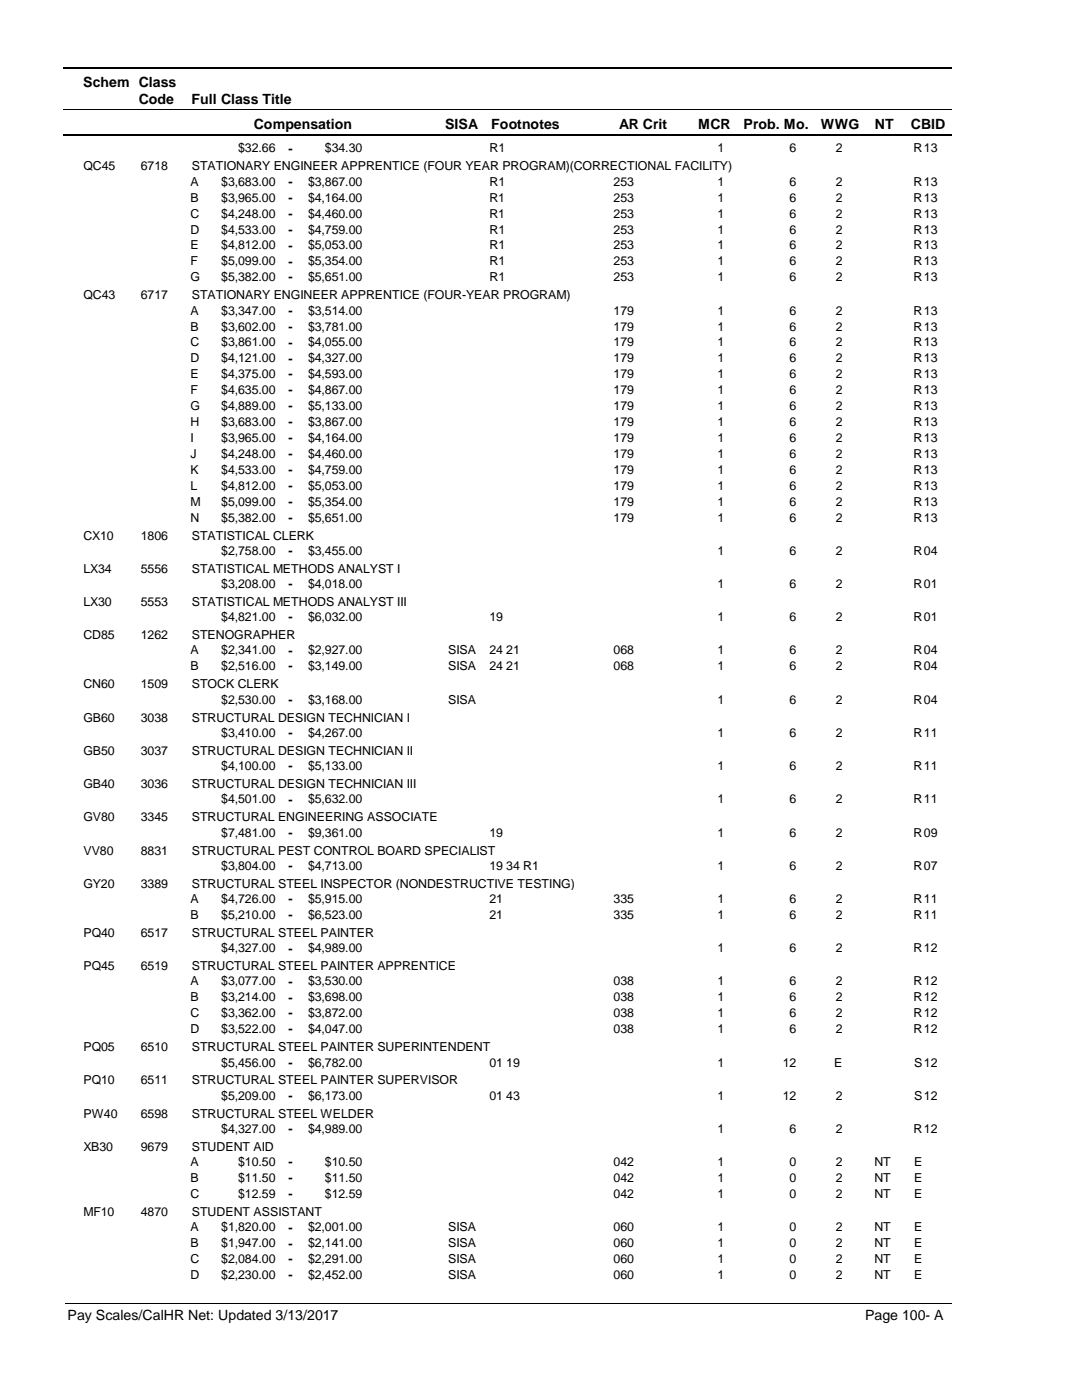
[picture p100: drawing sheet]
<svg xmlns="http://www.w3.org/2000/svg" width="216mm" height="279mm" viewBox="0 0 216 279" stroke-linecap="round" stroke-linejoin="round" font-family="sans-serif">
<defs><g id="words">
<g font-size="2.8">
<text x="16.6" y="17.3">Schem Class</text>
<text x="27.7" y="20.7">Code</text>
<text x="38.2" y="20.7">Full Class Title</text>
<text x="50.6" y="25.7">Compensation</text>
<text x="88.7" y="25.7">SISA</text>
<text x="98" y="25.7">Footnotes</text>
<text x="123.5" y="25.7">AR Crit</text>
<text x="139.2" y="25.7">MCR</text>
<text x="148.3" y="25.7">Prob. Mo.</text>
<text x="163.7" y="25.7">WWG</text>
<text x="174.5" y="25.7">NT</text>
<text x="181.6" y="25.7">CBID</text>
<text x="13.5" y="263.5">Pay Scales/CalHR Net: Updated 3/13/2017</text>
<text x="172.5" y="263.5">Page 100- A</text>
</g>
<g font-size="2.5">
<text x="16.6" y="34">QC45</text>
<text x="28.1" y="34">6718</text>
<text x="38.2" y="34">STATIONARY ENGINEER APPRENTICE (FOUR YEAR PROGRAM)(CORRECTIONAL FACILITY)</text>
<text x="47.5" y="30.4">$32.66</text>
<text x="57.5" y="30.5">-</text>
<text x="64.8" y="30.4">$34.30</text>
<text x="97.6" y="30.4">R1</text>
<text x="143.1" y="30.4">1</text>
<text x="157.5" y="30.4">6</text>
<text x="166.6" y="30.4">2</text>
<text x="182.2" y="30.4">R</text>
<text x="184.2" y="30.4">13</text>
<text x="38" y="37.1">A</text>
<text x="38" y="40.3">B</text>
<text x="44.1" y="37.1">$3,683.00</text>
<text x="44.1" y="40.3">$3,965.00</text>
<text x="57.5" y="37.1">-</text>
<text x="57.5" y="40.3">-</text>
<text x="61.4" y="37.1">$3,867.00</text>
<text x="61.4" y="40.3">$4,164.00</text>
<text x="97.6" y="37.1">R1</text>
<text x="97.6" y="40.3">R1</text>
<text x="122.4" y="37.1">253</text>
<text x="122.4" y="40.3">253</text>
<text x="143.1" y="37.1">1</text>
<text x="143.1" y="40.3">1</text>
<text x="157.5" y="37.1">6</text>
<text x="157.5" y="40.3">6</text>
<text x="166.6" y="37.1">2</text>
<text x="166.6" y="40.3">2</text>
<text x="182.2" y="37.1">R</text>
<text x="182.2" y="40.3">R</text>
<text x="184.2" y="37.1">13</text>
<text x="184.2" y="40.3">13</text>
<text x="38" y="43.4">C</text>
<text x="38" y="46.6">D</text>
<text x="44.1" y="43.4">$4,248.00</text>
<text x="44.1" y="46.6">$4,533.00</text>
<text x="57.5" y="43.5">-</text>
<text x="57.5" y="46.7">-</text>
<text x="61.4" y="43.4">$4,460.00</text>
<text x="61.4" y="46.6">$4,759.00</text>
<text x="97.6" y="43.4">R1</text>
<text x="97.6" y="46.6">R1</text>
<text x="122.4" y="43.4">253</text>
<text x="122.4" y="46.6">253</text>
<text x="143.1" y="43.4">1</text>
<text x="143.1" y="46.6">1</text>
<text x="157.5" y="43.4">6</text>
<text x="157.5" y="46.6">6</text>
<text x="166.6" y="43.4">2</text>
<text x="166.6" y="46.6">2</text>
<text x="182.2" y="43.4">R</text>
<text x="182.2" y="46.6">R</text>
<text x="184.2" y="43.4">13</text>
<text x="184.2" y="46.6">13</text>
<text x="38" y="49.8">E</text>
<text x="38" y="53">F</text>
<text x="44.1" y="49.8">$4,812.00</text>
<text x="44.1" y="53">$5,099.00</text>
<text x="57.5" y="49.8">-</text>
<text x="57.5" y="53">-</text>
<text x="61.4" y="49.8">$5,053.00</text>
<text x="61.4" y="53">$5,354.00</text>
<text x="97.6" y="49.8">R1</text>
<text x="97.6" y="53">R1</text>
<text x="122.4" y="49.8">253</text>
<text x="122.4" y="53">253</text>
<text x="143.1" y="49.8">1</text>
<text x="143.1" y="53">1</text>
<text x="157.5" y="49.8">6</text>
<text x="157.5" y="53">6</text>
<text x="166.6" y="49.8">2</text>
<text x="166.6" y="53">2</text>
<text x="182.2" y="49.8">R</text>
<text x="182.2" y="53">R</text>
<text x="184.2" y="49.8">13</text>
<text x="184.2" y="53">13</text>
<text x="16.6" y="59.7">QC43</text>
<text x="28.1" y="59.7">6717</text>
<text x="38" y="56.1">G</text>
<text x="38.2" y="59.7">STATIONARY ENGINEER APPRENTICE (FOUR-YEAR PROGRAM)</text>
<text x="44.1" y="56.1">$5,382.00</text>
<text x="57.5" y="56.2">-</text>
<text x="61.4" y="56.1">$5,651.00</text>
<text x="97.6" y="56.1">R1</text>
<text x="122.4" y="56.1">253</text>
<text x="143.1" y="56.1">1</text>
<text x="157.5" y="56.1">6</text>
<text x="166.6" y="56.1">2</text>
<text x="182.2" y="56.1">R</text>
<text x="184.2" y="56.1">13</text>
<text x="38" y="62.8">A</text>
<text x="38" y="66">B</text>
<text x="44.1" y="62.8">$3,347.00</text>
<text x="44.1" y="66">$3,602.00</text>
<text x="57.5" y="62.8">-</text>
<text x="61.4" y="62.8">$3,514.00</text>
<text x="61.4" y="66">$3,781.00</text>
<text x="122.4" y="62.8">179</text>
<text x="122.4" y="66">179</text>
<text x="143.1" y="62.8">1</text>
<text x="143.1" y="66">1</text>
<text x="157.5" y="62.8">6</text>
<text x="157.5" y="66">6</text>
<text x="166.6" y="62.8">2</text>
<text x="166.6" y="66">2</text>
<text x="182.2" y="62.8">R</text>
<text x="182.2" y="66">R</text>
<text x="184.2" y="62.8">13</text>
<text x="184.2" y="66">13</text>
<text x="38" y="69.1">C</text>
<text x="44.1" y="69.1">$3,861.00</text>
<text x="57.5" y="66">-</text>
<text x="57.5" y="69.2">-</text>
<text x="61.4" y="69.1">$4,055.00</text>
<text x="122.4" y="69.1">179</text>
<text x="143.1" y="69.1">1</text>
<text x="157.5" y="69.1">6</text>
<text x="166.6" y="69.1">2</text>
<text x="182.2" y="69.1">R</text>
<text x="184.2" y="69.1">13</text>
<text x="38" y="72.3">D</text>
<text x="38" y="75.5">E</text>
<text x="44.1" y="72.3">$4,121.00</text>
<text x="44.1" y="75.5">$4,375.00</text>
<text x="57.5" y="72.4">-</text>
<text x="57.5" y="75.5">-</text>
<text x="61.4" y="72.3">$4,327.00</text>
<text x="61.4" y="75.5">$4,593.00</text>
<text x="122.4" y="72.3">179</text>
<text x="122.4" y="75.5">179</text>
<text x="143.1" y="72.3">1</text>
<text x="143.1" y="75.5">1</text>
<text x="157.5" y="72.3">6</text>
<text x="157.5" y="75.5">6</text>
<text x="166.6" y="72.3">2</text>
<text x="166.6" y="75.5">2</text>
<text x="182.2" y="72.3">R</text>
<text x="182.2" y="75.5">R</text>
<text x="184.2" y="72.3">13</text>
<text x="184.2" y="75.5">13</text>
<text x="38" y="78.7">F</text>
<text x="38" y="81.9">G</text>
<text x="44.1" y="78.7">$4,635.00</text>
<text x="44.1" y="81.9">$4,889.00</text>
<text x="57.5" y="78.7">-</text>
<text x="57.5" y="81.9">-</text>
<text x="61.4" y="78.7">$4,867.00</text>
<text x="61.4" y="81.9">$5,133.00</text>
<text x="122.4" y="78.7">179</text>
<text x="122.4" y="81.9">179</text>
<text x="143.1" y="78.7">1</text>
<text x="143.1" y="81.9">1</text>
<text x="157.5" y="78.7">6</text>
<text x="157.5" y="81.9">6</text>
<text x="166.6" y="78.7">2</text>
<text x="166.6" y="81.9">2</text>
<text x="182.2" y="78.7">R</text>
<text x="182.2" y="81.9">R</text>
<text x="184.2" y="78.7">13</text>
<text x="184.2" y="81.9">13</text>
<text x="38" y="85">H</text>
<text x="38" y="88.2">I</text>
<text x="44.1" y="85">$3,683.00</text>
<text x="44.1" y="88.2">$3,965.00</text>
<text x="57.5" y="85.1">-</text>
<text x="57.5" y="88.2">-</text>
<text x="61.4" y="85">$3,867.00</text>
<text x="61.4" y="88.2">$4,164.00</text>
<text x="122.4" y="85">179</text>
<text x="122.4" y="88.2">179</text>
<text x="143.1" y="85">1</text>
<text x="143.1" y="88.2">1</text>
<text x="157.5" y="85">6</text>
<text x="157.5" y="88.2">6</text>
<text x="166.6" y="85">2</text>
<text x="166.6" y="88.2">2</text>
<text x="182.2" y="85">R</text>
<text x="182.2" y="88.2">R</text>
<text x="184.2" y="85">13</text>
<text x="184.2" y="88.2">13</text>
<text x="38" y="91.4">J</text>
<text x="38" y="94.6">K</text>
<text x="44.1" y="91.4">$4,248.00</text>
<text x="44.1" y="94.6">$4,533.00</text>
<text x="57.5" y="91.4">-</text>
<text x="57.5" y="94.6">-</text>
<text x="61.4" y="91.4">$4,460.00</text>
<text x="61.4" y="94.6">$4,759.00</text>
<text x="122.4" y="91.4">179</text>
<text x="122.4" y="94.6">179</text>
<text x="143.1" y="91.4">1</text>
<text x="143.1" y="94.6">1</text>
<text x="157.5" y="91.4">6</text>
<text x="157.5" y="94.6">6</text>
<text x="166.6" y="91.4">2</text>
<text x="166.6" y="94.6">2</text>
<text x="182.2" y="91.4">R</text>
<text x="182.2" y="94.6">R</text>
<text x="184.2" y="91.4">13</text>
<text x="184.2" y="94.6">13</text>
<text x="38" y="97.7">L</text>
<text x="38" y="100.9">M</text>
<text x="44.1" y="97.7">$4,812.00</text>
<text x="44.1" y="100.9">$5,099.00</text>
<text x="57.5" y="97.8">-</text>
<text x="57.5" y="101">-</text>
<text x="61.4" y="97.7">$5,053.00</text>
<text x="61.4" y="100.9">$5,354.00</text>
<text x="122.4" y="97.7">179</text>
<text x="122.4" y="100.9">179</text>
<text x="143.1" y="97.7">1</text>
<text x="143.1" y="100.9">1</text>
<text x="157.5" y="97.7">6</text>
<text x="157.5" y="100.9">6</text>
<text x="166.6" y="97.7">2</text>
<text x="166.6" y="100.9">2</text>
<text x="182.2" y="97.7">R</text>
<text x="182.2" y="100.9">R</text>
<text x="184.2" y="97.7">13</text>
<text x="184.2" y="100.9">13</text>
<text x="16.6" y="107.7">CX10</text>
<text x="28.1" y="107.7">1806</text>
<text x="38" y="104.1">N</text>
<text x="38.2" y="107.7">STATISTICAL CLERK</text>
<text x="44.1" y="104.1">$5,382.00</text>
<text x="57.5" y="104.1">-</text>
<text x="61.4" y="104.1">$5,651.00</text>
<text x="122.4" y="104.1">179</text>
<text x="143.1" y="104.1">1</text>
<text x="157.5" y="104.1">6</text>
<text x="166.6" y="104.1">2</text>
<text x="182.2" y="104.1">R</text>
<text x="184.2" y="104.1">13</text>
<text x="44.1" y="110.7">$2,758.00</text>
<text x="57.5" y="110.7">-</text>
<text x="61.4" y="110.7">$3,455.00</text>
<text x="143.1" y="110.7">1</text>
<text x="157.5" y="110.7">6</text>
<text x="166.6" y="110.7">2</text>
<text x="182.2" y="110.7">R</text>
<text x="184.2" y="110.7">04</text>
<text x="16.6" y="114.3">LX34</text>
<text x="28.1" y="114.3">5556</text>
<text x="38.2" y="114.3">STATISTICAL METHODS ANALYST I</text>
<text x="44.1" y="117.3">$3,208.00</text>
<text x="57.5" y="117.4">-</text>
<text x="61.4" y="117.3">$4,018.00</text>
<text x="143.1" y="117.3">1</text>
<text x="157.5" y="117.3">6</text>
<text x="166.6" y="117.3">2</text>
<text x="182.2" y="117.3">R</text>
<text x="184.2" y="117.3">01</text>
<text x="16.6" y="120.9">LX30</text>
<text x="28.1" y="120.9">5553</text>
<text x="38.2" y="120.9">STATISTICAL METHODS ANALYST III</text>
<text x="44.1" y="124">$4,821.00</text>
<text x="57.5" y="124">-</text>
<text x="61.4" y="124">$6,032.00</text>
<text x="97.6" y="124">19</text>
<text x="143.1" y="124">1</text>
<text x="157.5" y="124">6</text>
<text x="166.6" y="124">2</text>
<text x="182.2" y="124">R</text>
<text x="184.2" y="124">01</text>
<text x="16.6" y="127.6">CD85</text>
<text x="28.1" y="127.6">1262</text>
<text x="38" y="130.6">A</text>
<text x="38.2" y="127.6">STENOGRAPHER</text>
<text x="44.1" y="130.6">$2,341.00</text>
<text x="57.5" y="130.6">-</text>
<text x="61.4" y="130.6">$2,927.00</text>
<text x="89.4" y="130.6">SISA</text>
<text x="97.6" y="130.6">24 21</text>
<text x="122.4" y="130.6">068</text>
<text x="143.1" y="130.6">1</text>
<text x="157.5" y="130.6">6</text>
<text x="166.6" y="130.6">2</text>
<text x="182.2" y="130.6">R</text>
<text x="184.2" y="130.6">04</text>
<text x="16.6" y="137.4">CN60</text>
<text x="28.1" y="137.4">1509</text>
<text x="38" y="133.8">B</text>
<text x="38.2" y="137.4">STOCK CLERK</text>
<text x="44.1" y="133.8">$2,516.00</text>
<text x="57.5" y="133.8">-</text>
<text x="61.4" y="133.8">$3,149.00</text>
<text x="89.4" y="133.8">SISA</text>
<text x="97.6" y="133.8">24 21</text>
<text x="122.4" y="133.8">068</text>
<text x="143.1" y="133.8">1</text>
<text x="157.5" y="133.8">6</text>
<text x="166.6" y="133.8">2</text>
<text x="182.2" y="133.8">R</text>
<text x="184.2" y="133.8">04</text>
<text x="44.1" y="140.4">$2,530.00</text>
<text x="57.5" y="140.5">-</text>
<text x="61.4" y="140.4">$3,168.00</text>
<text x="89.4" y="140.4">SISA</text>
<text x="143.1" y="140.4">1</text>
<text x="157.5" y="140.4">6</text>
<text x="166.6" y="140.4">2</text>
<text x="182.2" y="140.4">R</text>
<text x="184.2" y="140.4">04</text>
<text x="16.6" y="144">GB60</text>
<text x="28.1" y="144">3038</text>
<text x="38.2" y="144">STRUCTURAL DESIGN TECHNICIAN I</text>
<text x="44.1" y="147.1">$3,410.00</text>
<text x="57.5" y="147.1">-</text>
<text x="61.4" y="147.1">$4,267.00</text>
<text x="143.1" y="147.1">1</text>
<text x="157.5" y="147.1">6</text>
<text x="166.6" y="147.1">2</text>
<text x="182.2" y="147.1">R</text>
<text x="184.2" y="147.1">11</text>
<text x="16.6" y="150.7">GB50</text>
<text x="28.1" y="150.7">3037</text>
<text x="38.2" y="150.7">STRUCTURAL DESIGN TECHNICIAN II</text>
<text x="44.1" y="153.7">$4,100.00</text>
<text x="57.5" y="153.7">-</text>
<text x="61.4" y="153.7">$5,133.00</text>
<text x="143.1" y="153.7">1</text>
<text x="157.5" y="153.7">6</text>
<text x="166.6" y="153.7">2</text>
<text x="182.2" y="153.7">R</text>
<text x="184.2" y="153.7">11</text>
<text x="16.6" y="157.3">GB40</text>
<text x="28.1" y="157.3">3036</text>
<text x="38.2" y="157.3">STRUCTURAL DESIGN TECHNICIAN III</text>
<text x="44.1" y="160.3">$4,501.00</text>
<text x="57.5" y="160.4">-</text>
<text x="61.4" y="160.3">$5,632.00</text>
<text x="143.1" y="160.3">1</text>
<text x="157.5" y="160.3">6</text>
<text x="166.6" y="160.3">2</text>
<text x="182.2" y="160.3">R</text>
<text x="184.2" y="160.3">11</text>
<text x="16.6" y="163.9">GV80</text>
<text x="28.1" y="163.9">3345</text>
<text x="38.2" y="163.9">STRUCTURAL ENGINEERING ASSOCIATE</text>
<text x="44.1" y="167">$7,481.00</text>
<text x="57.5" y="167">-</text>
<text x="61.4" y="167">$9,361.00</text>
<text x="97.6" y="167">19</text>
<text x="143.1" y="167">1</text>
<text x="157.5" y="167">6</text>
<text x="166.6" y="167">2</text>
<text x="182.2" y="167">R</text>
<text x="184.2" y="167">09</text>
<text x="16.6" y="170.6">VV80</text>
<text x="28.1" y="170.6">8831</text>
<text x="38.2" y="170.6">STRUCTURAL PEST CONTROL BOARD SPECIALIST</text>
<text x="44.1" y="173.6">$3,804.00</text>
<text x="57.5" y="173.6">-</text>
<text x="61.4" y="173.6">$4,713.00</text>
<text x="97.6" y="173.6">19 34 R1</text>
<text x="143.1" y="173.6">1</text>
<text x="157.5" y="173.6">6</text>
<text x="166.6" y="173.6">2</text>
<text x="182.2" y="173.6">R</text>
<text x="184.2" y="173.6">07</text>
<text x="16.6" y="177.2">GY20</text>
<text x="28.1" y="177.2">3389</text>
<text x="38.2" y="177.2">STRUCTURAL STEEL INSPECTOR (NONDESTRUCTIVE TESTING)</text>
<text x="38" y="180.3">A</text>
<text x="38" y="183.4">B</text>
<text x="44.1" y="180.3">$4,726.00</text>
<text x="44.1" y="183.4">$5,210.00</text>
<text x="57.5" y="180.3">-</text>
<text x="57.5" y="183.5">-</text>
<text x="61.4" y="180.3">$5,915.00</text>
<text x="61.4" y="183.4">$6,523.00</text>
<text x="97.6" y="180.3">21</text>
<text x="97.6" y="183.4">21</text>
<text x="122.4" y="180.3">335</text>
<text x="122.4" y="183.4">335</text>
<text x="143.1" y="180.3">1</text>
<text x="143.1" y="183.4">1</text>
<text x="157.5" y="180.3">6</text>
<text x="157.5" y="183.4">6</text>
<text x="166.6" y="180.3">2</text>
<text x="166.6" y="183.4">2</text>
<text x="182.2" y="180.3">R</text>
<text x="182.2" y="183.4">R</text>
<text x="184.2" y="180.3">11</text>
<text x="184.2" y="183.4">11</text>
<text x="16.6" y="187">PQ40</text>
<text x="28.1" y="187">6517</text>
<text x="38.2" y="187">STRUCTURAL STEEL PAINTER</text>
<text x="44.1" y="190.1">$4,327.00</text>
<text x="57.5" y="190.1">-</text>
<text x="61.4" y="190.1">$4,989.00</text>
<text x="143.1" y="190.1">1</text>
<text x="157.5" y="190.1">6</text>
<text x="166.6" y="190.1">2</text>
<text x="182.2" y="190.1">R</text>
<text x="184.2" y="190.1">12</text>
<text x="16.6" y="193.7">PQ45</text>
<text x="28.1" y="193.7">6519</text>
<text x="38" y="196.7">A</text>
<text x="38.2" y="193.7">STRUCTURAL STEEL PAINTER APPRENTICE</text>
<text x="44.1" y="196.7">$3,077.00</text>
<text x="57.5" y="196.7">-</text>
<text x="61.4" y="196.7">$3,530.00</text>
<text x="122.4" y="196.7">038</text>
<text x="143.1" y="196.7">1</text>
<text x="157.5" y="196.7">6</text>
<text x="166.6" y="196.7">2</text>
<text x="182.2" y="196.7">R</text>
<text x="184.2" y="196.7">12</text>
<text x="38" y="199.9">B</text>
<text x="38" y="203">C</text>
<text x="44.1" y="199.9">$3,214.00</text>
<text x="44.1" y="203">$3,362.00</text>
<text x="57.5" y="199.9">-</text>
<text x="57.5" y="203.1">-</text>
<text x="61.4" y="199.9">$3,698.00</text>
<text x="61.4" y="203">$3,872.00</text>
<text x="122.4" y="199.9">038</text>
<text x="122.4" y="203">038</text>
<text x="143.1" y="199.9">1</text>
<text x="143.1" y="203">1</text>
<text x="157.5" y="199.9">6</text>
<text x="157.5" y="203">6</text>
<text x="166.6" y="199.9">2</text>
<text x="166.6" y="203">2</text>
<text x="182.2" y="199.9">R</text>
<text x="182.2" y="203">R</text>
<text x="184.2" y="199.9">12</text>
<text x="184.2" y="203">12</text>
<text x="16.6" y="209.8">PQ05</text>
<text x="28.1" y="209.8">6510</text>
<text x="38" y="206.2">D</text>
<text x="38.2" y="209.8">STRUCTURAL STEEL PAINTER SUPERINTENDENT</text>
<text x="44.1" y="206.2">$3,522.00</text>
<text x="57.5" y="206.3">-</text>
<text x="61.4" y="206.2">$4,047.00</text>
<text x="122.4" y="206.2">038</text>
<text x="143.1" y="206.2">1</text>
<text x="157.5" y="206.2">6</text>
<text x="166.6" y="206.2">2</text>
<text x="182.2" y="206.2">R</text>
<text x="184.2" y="206.2">12</text>
<text x="44.1" y="212.9">$5,456.00</text>
<text x="57.5" y="212.9">-</text>
<text x="61.4" y="212.9">$6,782.00</text>
<text x="97.6" y="212.9">01 19</text>
<text x="143.1" y="212.9">1</text>
<text x="156.1" y="212.9">12</text>
<text x="166.3" y="212.9">E</text>
<text x="182.3" y="212.9">S</text>
<text x="184.2" y="212.9">12</text>
<text x="16.6" y="216.5">PQ10</text>
<text x="28.1" y="216.5">6511</text>
<text x="38.2" y="216.5">STRUCTURAL STEEL PAINTER SUPERVISOR</text>
<text x="44.1" y="219.5">$5,209.00</text>
<text x="57.5" y="219.6">-</text>
<text x="61.4" y="219.5">$6,173.00</text>
<text x="97.6" y="219.5">01 43</text>
<text x="143.1" y="219.5">1</text>
<text x="156.1" y="219.5">12</text>
<text x="166.6" y="219.5">2</text>
<text x="182.3" y="219.5">S</text>
<text x="184.2" y="219.5">12</text>
<text x="16.6" y="223.1">PW40</text>
<text x="28.1" y="223.1">6598</text>
<text x="38.2" y="223.1">STRUCTURAL STEEL WELDER</text>
<text x="44.1" y="226.1">$4,327.00</text>
<text x="57.5" y="226.2">-</text>
<text x="61.4" y="226.1">$4,989.00</text>
<text x="143.1" y="226.1">1</text>
<text x="157.5" y="226.1">6</text>
<text x="166.6" y="226.1">2</text>
<text x="182.2" y="226.1">R</text>
<text x="184.2" y="226.1">12</text>
<text x="16.6" y="229.7">XB30</text>
<text x="28.1" y="229.7">9679</text>
<text x="38" y="232.8">A</text>
<text x="38.2" y="229.7">STUDENT AID</text>
<text x="47.5" y="232.8">$10.50</text>
<text x="57.5" y="232.8">-</text>
<text x="64.8" y="232.8">$10.50</text>
<text x="122.4" y="232.8">042</text>
<text x="143.1" y="232.8">1</text>
<text x="157.5" y="232.8">0</text>
<text x="166.6" y="232.8">2</text>
<text x="174.4" y="232.8">NT</text>
<text x="182.3" y="232.8">E</text>
<text x="38" y="236">B</text>
<text x="38" y="239.1">C</text>
<text x="47.5" y="236">$11.50</text>
<text x="47.5" y="239.1">$12.59</text>
<text x="57.5" y="236">-</text>
<text x="57.5" y="239.2">-</text>
<text x="64.8" y="236">$11.50</text>
<text x="64.8" y="239.1">$12.59</text>
<text x="122.4" y="236">042</text>
<text x="122.4" y="239.1">042</text>
<text x="143.1" y="236">1</text>
<text x="143.1" y="239.1">1</text>
<text x="157.5" y="236">0</text>
<text x="157.5" y="239.1">0</text>
<text x="166.6" y="236">2</text>
<text x="166.6" y="239.1">2</text>
<text x="174.4" y="236">NT</text>
<text x="174.4" y="239.1">NT</text>
<text x="182.3" y="236">E</text>
<text x="182.3" y="239.1">E</text>
<text x="16.6" y="242.7">MF10</text>
<text x="28.1" y="242.7">4870</text>
<text x="38" y="245.8">A</text>
<text x="38.2" y="242.7">STUDENT ASSISTANT</text>
<text x="44.1" y="245.8">$1,820.00</text>
<text x="57.5" y="245.8">-</text>
<text x="61.4" y="245.8">$2,001.00</text>
<text x="89.4" y="245.8">SISA</text>
<text x="122.4" y="245.8">060</text>
<text x="143.1" y="245.8">1</text>
<text x="157.5" y="245.8">0</text>
<text x="166.6" y="245.8">2</text>
<text x="174.4" y="245.8">NT</text>
<text x="182.3" y="245.8">E</text>
<text x="38" y="249">B</text>
<text x="44.1" y="249">$1,947.00</text>
<text x="57.5" y="249">-</text>
<text x="61.4" y="249">$2,141.00</text>
<text x="89.4" y="249">SISA</text>
<text x="122.4" y="249">060</text>
<text x="143.1" y="249">1</text>
<text x="157.5" y="249">0</text>
<text x="166.6" y="249">2</text>
<text x="174.4" y="249">NT</text>
<text x="182.3" y="249">E</text>
<text x="38" y="252.1">C</text>
<text x="38" y="255.3">D</text>
<text x="44.1" y="252.1">$2,084.00</text>
<text x="44.1" y="255.3">$2,230.00</text>
<text x="57.5" y="252.2">-</text>
<text x="57.5" y="255.3">-</text>
<text x="61.4" y="252.1">$2,291.00</text>
<text x="61.4" y="255.3">$2,452.00</text>
<text x="89.4" y="252.1">SISA</text>
<text x="89.4" y="255.3">SISA</text>
<text x="122.4" y="252.1">060</text>
<text x="122.4" y="255.3">060</text>
<text x="143.1" y="252.1">1</text>
<text x="143.1" y="255.3">1</text>
<text x="157.5" y="252.1">0</text>
<text x="157.5" y="255.3">0</text>
<text x="166.6" y="252.1">2</text>
<text x="166.6" y="255.3">2</text>
<text x="174.4" y="252.1">NT</text>
<text x="174.4" y="255.3">NT</text>
<text x="182.3" y="252.1">E</text>
<text x="182.3" y="255.3">E</text>
</g>
</g></defs>
<path d="M12.7 13.5h177.1" fill="none" stroke="#000" stroke-width=".36"/>
<path d="M12.7 21.9h177.1" fill="none" stroke="#000" stroke-width=".2"/>
<path d="M12.7 27h177.1" fill="none" stroke="#000" stroke-width=".35"/>
<g fill="#fff">
<path d="M40.4 27.8h16.2v3h-16.2z" fill-rule="evenodd"/>
<path d="M183.9 27.8h4.1v3h-4.1z" fill-rule="evenodd"/>
<path d="M40.4 34.5h16.2v3h-16.2z" fill-rule="evenodd"/>
<path d="M183.9 34.5h4.1v3h-4.1z" fill-rule="evenodd"/>
<path d="M40.4 37.7h16.2v2.9h-16.2z" fill-rule="evenodd"/>
<path d="M183.9 37.7h4.1v2.9h-4.1z" fill-rule="evenodd"/>
<path d="M40.4 40.8h16.2v3h-16.2z" fill-rule="evenodd"/>
<path d="M183.9 40.8h4.1v3h-4.1z" fill-rule="evenodd"/>
<path d="M40.4 44h16.2v3h-16.2z" fill-rule="evenodd"/>
<path d="M183.9 44h4.1v3h-4.1z" fill-rule="evenodd"/>
<path d="M40.4 47.2h16.2v3h-16.2z" fill-rule="evenodd"/>
<path d="M183.9 47.2h4.1v3h-4.1z" fill-rule="evenodd"/>
<path d="M40.4 50.4h16.2v2.9h-16.2z" fill-rule="evenodd"/>
<path d="M183.9 50.4h4.1v2.9h-4.1z" fill-rule="evenodd"/>
<path d="M40.4 53.5h16.2v3h-16.2z" fill-rule="evenodd"/>
<path d="M183.9 53.5h4.1v3h-4.1z" fill-rule="evenodd"/>
<path d="M40.4 60.2h16.2v3h-16.2z" fill-rule="evenodd"/>
<path d="M183.9 60.2h4.1v3h-4.1z" fill-rule="evenodd"/>
<path d="M40.4 63.4h16.2v2.9h-16.2z" fill-rule="evenodd"/>
<path d="M183.9 63.4h4.1v2.9h-4.1z" fill-rule="evenodd"/>
<path d="M40.4 66.5h16.2v3h-16.2z" fill-rule="evenodd"/>
<path d="M183.9 66.5h4.1v3h-4.1z" fill-rule="evenodd"/>
<path d="M40.4 69.7h16.2v3h-16.2z" fill-rule="evenodd"/>
<path d="M183.9 69.7h4.1v3h-4.1z" fill-rule="evenodd"/>
<path d="M40.4 72.9h16.2v3h-16.2z" fill-rule="evenodd"/>
<path d="M183.9 72.9h4.1v3h-4.1z" fill-rule="evenodd"/>
<path d="M40.4 76.1h16.2v2.9h-16.2z" fill-rule="evenodd"/>
<path d="M183.9 76.1h4.1v2.9h-4.1z" fill-rule="evenodd"/>
<path d="M40.4 79.2h16.2v3h-16.2z" fill-rule="evenodd"/>
<path d="M183.9 79.2h4.1v3h-4.1z" fill-rule="evenodd"/>
<path d="M40.4 82.4h16.2v3h-16.2z" fill-rule="evenodd"/>
<path d="M183.9 82.4h4.1v3h-4.1z" fill-rule="evenodd"/>
<path d="M40.4 85.6h16.2v3h-16.2z" fill-rule="evenodd"/>
<path d="M183.9 85.6h4.1v3h-4.1z" fill-rule="evenodd"/>
<path d="M40.4 88.8h16.2v3h-16.2z" fill-rule="evenodd"/>
<path d="M183.9 88.8h4.1v3h-4.1z" fill-rule="evenodd"/>
<path d="M40.4 92h16.2v2.9h-16.2z" fill-rule="evenodd"/>
<path d="M183.9 92h4.1v2.9h-4.1z" fill-rule="evenodd"/>
<path d="M40.4 95.1h16.2v3h-16.2z" fill-rule="evenodd"/>
<path d="M183.9 95.1h4.1v3h-4.1z" fill-rule="evenodd"/>
<path d="M40.4 98.3h16.2v3h-16.2z" fill-rule="evenodd"/>
<path d="M183.9 98.3h4.1v3h-4.1z" fill-rule="evenodd"/>
<path d="M40.4 101.5h16.2v3h-16.2z" fill-rule="evenodd"/>
<path d="M183.9 101.5h4.1v3h-4.1z" fill-rule="evenodd"/>
<path d="M40.4 108.1h16.2v3h-16.2z" fill-rule="evenodd"/>
<path d="M183.9 108.1h4.1v3h-4.1z" fill-rule="evenodd"/>
<path d="M40.4 114.7h16.2v3h-16.2z" fill-rule="evenodd"/>
<path d="M183.9 114.7h4.1v3h-4.1z" fill-rule="evenodd"/>
<path d="M40.4 121.4h16.2v3h-16.2z" fill-rule="evenodd"/>
<path d="M183.9 121.4h4.1v3h-4.1z" fill-rule="evenodd"/>
<path d="M40.4 128h16.2v3h-16.2z" fill-rule="evenodd"/>
<path d="M183.9 128h4.1v3h-4.1z" fill-rule="evenodd"/>
<path d="M40.4 131.2h16.2v3h-16.2z" fill-rule="evenodd"/>
<path d="M183.9 131.2h4.1v3h-4.1z" fill-rule="evenodd"/>
<path d="M40.4 137.8h16.2v3h-16.2z" fill-rule="evenodd"/>
<path d="M183.9 137.8h4.1v3h-4.1z" fill-rule="evenodd"/>
<path d="M40.4 144.5h16.2v3h-16.2z" fill-rule="evenodd"/>
<path d="M183.9 144.5h4.1v3h-4.1z" fill-rule="evenodd"/>
<path d="M40.4 151.1h16.2v3h-16.2z" fill-rule="evenodd"/>
<path d="M183.9 151.1h4.1v3h-4.1z" fill-rule="evenodd"/>
<path d="M40.4 157.7h16.2v3h-16.2z" fill-rule="evenodd"/>
<path d="M183.9 157.7h4.1v3h-4.1z" fill-rule="evenodd"/>
<path d="M40.4 164.4h16.2v3h-16.2z" fill-rule="evenodd"/>
<path d="M183.9 164.4h4.1v3h-4.1z" fill-rule="evenodd"/>
<path d="M40.4 171h16.2v3h-16.2z" fill-rule="evenodd"/>
<path d="M183.9 171h4.1v3h-4.1z" fill-rule="evenodd"/>
<path d="M40.4 177.6h16.2v3h-16.2z" fill-rule="evenodd"/>
<path d="M183.9 177.6h4.1v3h-4.1z" fill-rule="evenodd"/>
<path d="M40.4 180.8h16.2v3h-16.2z" fill-rule="evenodd"/>
<path d="M183.9 180.8h4.1v3h-4.1z" fill-rule="evenodd"/>
<path d="M40.4 187.5h16.2v3h-16.2z" fill-rule="evenodd"/>
<path d="M183.9 187.5h4.1v3h-4.1z" fill-rule="evenodd"/>
<path d="M40.4 194.1h16.2v3h-16.2z" fill-rule="evenodd"/>
<path d="M183.9 194.1h4.1v3h-4.1z" fill-rule="evenodd"/>
<path d="M40.4 197.3h16.2v2.9h-16.2z" fill-rule="evenodd"/>
<path d="M183.9 197.3h4.1v2.9h-4.1z" fill-rule="evenodd"/>
<path d="M40.4 200.4h16.2v3h-16.2z" fill-rule="evenodd"/>
<path d="M183.9 200.4h4.1v3h-4.1z" fill-rule="evenodd"/>
<path d="M40.4 203.6h16.2v3h-16.2z" fill-rule="evenodd"/>
<path d="M183.9 203.6h4.1v3h-4.1z" fill-rule="evenodd"/>
<path d="M40.4 210.3h16.2v2.9h-16.2z" fill-rule="evenodd"/>
<path d="M183.9 210.3h4.1v2.9h-4.1z" fill-rule="evenodd"/>
<path d="M40.4 216.9h16.2v3h-16.2z" fill-rule="evenodd"/>
<path d="M183.9 216.9h4.1v3h-4.1z" fill-rule="evenodd"/>
<path d="M40.4 223.5h16.2v3h-16.2z" fill-rule="evenodd"/>
<path d="M183.9 223.5h4.1v3h-4.1z" fill-rule="evenodd"/>
<path d="M40.4 230.2h16.2v3h-16.2z" fill-rule="evenodd"/>
<path d="M183.9 230.2h4.1v3h-4.1z" fill-rule="evenodd"/>
<path d="M40.4 233.3h16.2v3h-16.2z" fill-rule="evenodd"/>
<path d="M183.9 233.3h4.1v3h-4.1z" fill-rule="evenodd"/>
<path d="M40.4 236.5h16.2v3h-16.2z" fill-rule="evenodd"/>
<path d="M183.9 236.5h4.1v3h-4.1z" fill-rule="evenodd"/>
<path d="M40.4 243.2h16.2v3h-16.2z" fill-rule="evenodd"/>
<path d="M183.9 243.2h4.1v3h-4.1z" fill-rule="evenodd"/>
<path d="M40.4 246.3h16.2v3h-16.2z" fill-rule="evenodd"/>
<path d="M183.9 246.3h4.1v3h-4.1z" fill-rule="evenodd"/>
<path d="M40.4 249.5h16.2v3h-16.2z" fill-rule="evenodd"/>
<path d="M183.9 249.5h4.1v3h-4.1z" fill-rule="evenodd"/>
<path d="M40.4 252.7h16.2v3h-16.2z" fill-rule="evenodd"/>
<path d="M183.9 252.7h4.1v3h-4.1z" fill-rule="evenodd"/>
</g>
<path d="M13.1 260.1h176.7" fill="none" stroke="#000" stroke-width=".2"/>
<use href="#words"/>
</svg>
